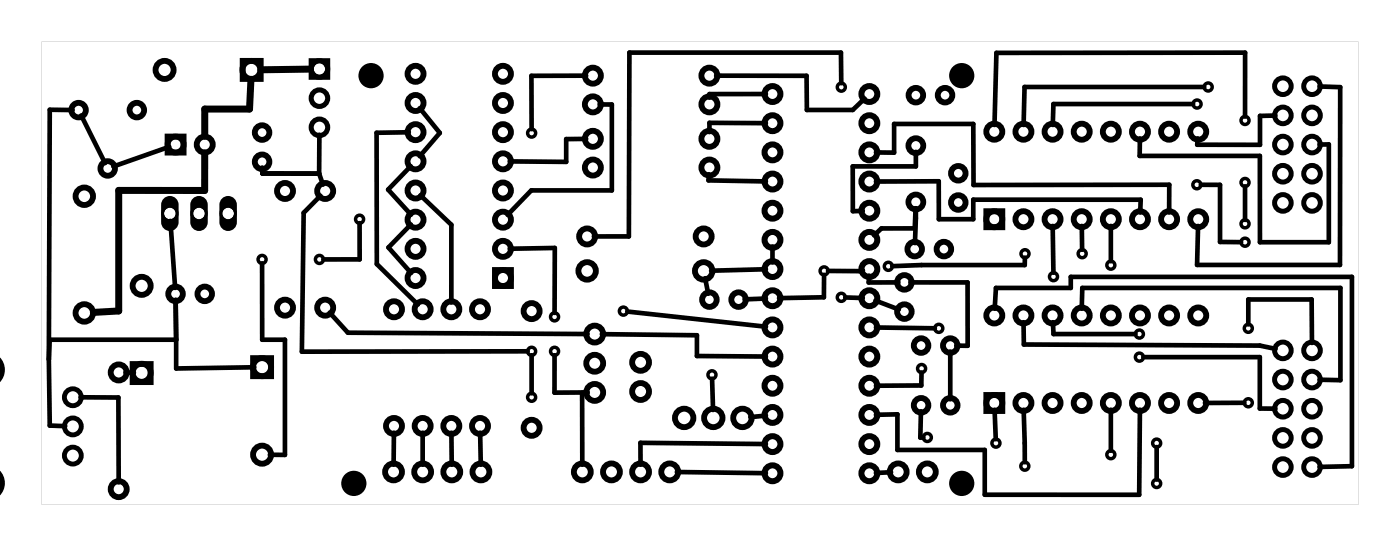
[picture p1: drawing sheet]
<svg xmlns="http://www.w3.org/2000/svg" width="122mm" height="48mm" viewBox="0 0 122 48" stroke-linecap="round" stroke-linejoin="round" font-family="sans-serif">
<g fill="#000">
<path d="M3.6 3.6h114.8v40.3h-114.8zM3.6 3.6v40.3h114.8v-40.3z"/>
<path d="M26.9 5.1h1.9v1.8h-1.9zM27.4 6a.5 .5 0 0 0 1 0 .5 .5 0 0 0-1 0z"/>
<path d="M14.3 17.3a.76 .76 0 0 1 .8-.2 .76 .76 0 0 1 .5 .7v1.5a.76 .76 0 0 1-.8 .8 .76 .76 0 0 1-.8-.8v-1.5zM14.3 18.6a.51 .51 0 0 0 1 0 .51 .51 0 0 0-1 0z"/>
<path d="M16.8 17.3a.76 .76 0 0 1 .8-.2 .76 .76 0 0 1 .5 .7v1.5a.76 .76 0 0 1-.7 .8 .76 .76 0 0 1-.8-.8v-1.5zM16.8 18.6a.55 .55 0 0 0 1.1 0 .55 .55 0 0 0-1.1 0z"/>
<path d="M19.4 17.3a.76 .76 0 0 1 .8-.2 .76 .76 0 0 1 .5 .7v1.5a.76 .76 0 0 1-.8 .8 .76 .76 0 0 1-.8-.8v-1.5zM19.4 18.6a.51 .51 0 0 0 1 0 .51 .51 0 0 0-1 0z"/>
</g>
<g fill="none" stroke="#000" stroke-width=".3">
<circle cx="31.4" cy="19.1" r=".35"/>
<circle cx="46.4" cy="11.6" r=".35"/>
<circle cx="73.4" cy="7.6" r=".35"/>
<circle cx="104.4" cy="16.1" r=".35"/>
<circle cx="104.4" cy="9.1" r=".35"/>
<circle cx="105.3" cy="7.6" r=".35"/>
<circle cx="108.6" cy="15.9" r=".35"/>
<circle cx="108.6" cy="10.5" r=".35"/>
<circle cx="108.6" cy="19.5" r=".35"/>
<circle cx="22.9" cy="22.6" r=".35"/>
<circle cx="27.9" cy="22.6" r=".35"/>
<circle cx="46.4" cy="30.6" r=".35"/>
<circle cx="46.4" cy="34.6" r=".35"/>
<circle cx="48.4" cy="27.6" r=".35"/>
<circle cx="48.4" cy="30.6" r=".35"/>
<circle cx="54.4" cy="27.1" r=".35"/>
<circle cx="62.1" cy="32.6" r=".35"/>
<circle cx="71.9" cy="23.6" r=".35"/>
<circle cx="73.4" cy="25.9" r=".35"/>
<circle cx="77.5" cy="23.2" r=".35"/>
<circle cx="80.4" cy="32.1" r=".35"/>
<circle cx="80.9" cy="38.1" r=".35"/>
<circle cx="81.9" cy="28.6" r=".35"/>
<circle cx="86.8" cy="38.6" r=".35"/>
<circle cx="89.4" cy="22.1" r=".35"/>
<circle cx="91.9" cy="24.1" r=".35"/>
<circle cx="94.4" cy="22.1" r=".35"/>
<circle cx="96.9" cy="23.1" r=".35"/>
<circle cx="96.9" cy="39.6" r=".35"/>
<circle cx="99.3" cy="31.1" r=".35"/>
<circle cx="99.3" cy="29.1" r=".35"/>
<circle cx="100.8" cy="38.6" r=".35"/>
<circle cx="108.6" cy="21.1" r=".35"/>
<circle cx="108.8" cy="35.1" r=".35"/>
<circle cx="108.8" cy="28.6" r=".35"/>
<circle cx="89.4" cy="40.6" r=".35"/>
<circle cx="100.8" cy="42.1" r=".35"/>
</g>
<g fill="none" stroke="#000" stroke-width=".5">
<circle cx="79.8" cy="12.7" r=".65"/>
<circle cx="79.9" cy="17.6" r=".65"/>
</g>
<g fill="none" stroke="#000" stroke-width=".51">
<path d="M14.6 11.9h1.4v1.4h-1.4zM21.2 5.3h1.5v1.6h-1.5zM86 18.4h1.4v1.4h-1.4zM11.6 31.7h1.5v1.6h-1.5zM22.1 31.2h1.5v1.6h-1.5zM43.2 23.5h1.3v1.4h-1.3zM86 34.4h1.4v1.4h-1.4z"/>
<circle cx="6.9" cy="9.6" r=".64"/>
<circle cx="7.4" cy="17.1" r=".76"/>
<circle cx="9.4" cy="14.7" r=".64"/>
<circle cx="11.9" cy="9.6" r=".64"/>
<circle cx="14.4" cy="6.1" r=".79"/>
<circle cx="15.3" cy="12.6" r=".7"/>
<circle cx="17.9" cy="12.6" r=".7"/>
<circle cx="21.9" cy="6.1" r=".79"/>
<circle cx="22.9" cy="14.1" r=".64"/>
<circle cx="22.9" cy="11.5" r=".64"/>
<circle cx="24.9" cy="16.6" r=".7"/>
<circle cx="28.4" cy="16.6" r=".7"/>
<circle cx="36.2" cy="14" r=".7"/>
<circle cx="36.2" cy="19.1" r=".7"/>
<circle cx="36.2" cy="6.4" r=".7"/>
<circle cx="36.2" cy="11.5" r=".7"/>
<circle cx="36.2" cy="9" r=".7"/>
<circle cx="36.2" cy="16.6" r=".7"/>
<circle cx="43.9" cy="19.1" r=".7"/>
<circle cx="43.9" cy="11.5" r=".7"/>
<circle cx="43.9" cy="6.4" r=".7"/>
<circle cx="43.9" cy="14" r=".7"/>
<circle cx="43.9" cy="16.6" r=".7"/>
<circle cx="43.9" cy="9" r=".7"/>
<circle cx="51.7" cy="12.1" r=".7"/>
<circle cx="51.7" cy="9.1" r=".7"/>
<circle cx="51.7" cy="14.6" r=".7"/>
<circle cx="51.7" cy="6.6" r=".7"/>
<circle cx="61.9" cy="6.6" r=".7"/>
<circle cx="61.9" cy="12.1" r=".7"/>
<circle cx="61.9" cy="14.6" r=".7"/>
<circle cx="61.9" cy="9.1" r=".7"/>
<circle cx="79.9" cy="8.3" r=".64"/>
<circle cx="82.4" cy="8.3" r=".64"/>
<circle cx="83.6" cy="17.6" r=".64"/>
<circle cx="83.6" cy="15.1" r=".64"/>
<circle cx="86.7" cy="11.5" r=".7"/>
<circle cx="86.7" cy="19.1" r=".7"/>
<circle cx="89.2" cy="11.5" r=".7"/>
<circle cx="89.2" cy="19.1" r=".7"/>
<circle cx="91.8" cy="11.5" r=".7"/>
<circle cx="91.8" cy="19.1" r=".7"/>
<circle cx="94.3" cy="11.5" r=".7"/>
<circle cx="94.3" cy="19.1" r=".7"/>
<circle cx="96.9" cy="11.5" r=".7"/>
<circle cx="96.9" cy="19.1" r=".7"/>
<circle cx="99.4" cy="11.5" r=".7"/>
<circle cx="99.4" cy="19.1" r=".7"/>
<circle cx="101.9" cy="11.5" r=".7"/>
<circle cx="101.9" cy="19.1" r=".7"/>
<circle cx="104.5" cy="11.5" r=".7"/>
<circle cx="104.5" cy="19.1" r=".7"/>
<circle cx="7.4" cy="27.2" r=".76"/>
<circle cx="10.4" cy="32.4" r=".7"/>
<circle cx="12.4" cy="24.9" r=".79"/>
<circle cx="12.4" cy="32.5" r=".79"/>
<circle cx="15.3" cy="25.6" r=".64"/>
<circle cx="17.9" cy="25.6" r=".64"/>
<circle cx="22.9" cy="32" r=".79"/>
<circle cx="22.9" cy="39.6" r=".79"/>
<circle cx="24.9" cy="26.8" r=".7"/>
<circle cx="28.4" cy="26.8" r=".7"/>
<circle cx="34.4" cy="26.9" r=".7"/>
<circle cx="34.4" cy="37.1" r=".7"/>
<circle cx="36.2" cy="24.2" r=".7"/>
<circle cx="36.2" cy="21.7" r=".7"/>
<circle cx="36.9" cy="26.9" r=".7"/>
<circle cx="36.9" cy="37.1" r=".7"/>
<circle cx="39.4" cy="26.9" r=".7"/>
<circle cx="39.4" cy="37.1" r=".7"/>
<circle cx="41.9" cy="26.9" r=".7"/>
<circle cx="41.9" cy="37.1" r=".7"/>
<circle cx="43.9" cy="24.2" r=".7"/>
<circle cx="43.9" cy="21.7" r=".7"/>
<circle cx="46.4" cy="27.1" r=".7"/>
<circle cx="46.4" cy="37.2" r=".7"/>
<circle cx="51.2" cy="20.6" r=".7"/>
<circle cx="51.2" cy="23.6" r=".76"/>
<circle cx="51.9" cy="31.6" r=".74"/>
<circle cx="51.9" cy="29.1" r=".74"/>
<circle cx="51.9" cy="34.2" r=".74"/>
<circle cx="55.9" cy="34.1" r=".74"/>
<circle cx="55.9" cy="31.5" r=".74"/>
<circle cx="59.7" cy="36.4" r=".8"/>
<circle cx="61.4" cy="20.6" r=".7"/>
<circle cx="61.4" cy="23.6" r=".76"/>
<circle cx="61.9" cy="26.1" r=".64"/>
<circle cx="62.2" cy="36.4" r=".8"/>
<circle cx="64.4" cy="26.1" r=".64"/>
<circle cx="64.7" cy="36.4" r=".8"/>
<circle cx="78.9" cy="27.1" r=".64"/>
<circle cx="78.9" cy="24.6" r=".64"/>
<circle cx="79.8" cy="21.7" r=".64"/>
<circle cx="80.3" cy="30.1" r=".64"/>
<circle cx="80.3" cy="35.3" r=".64"/>
<circle cx="82.3" cy="21.7" r=".64"/>
<circle cx="82.9" cy="30.1" r=".64"/>
<circle cx="82.9" cy="35.3" r=".64"/>
<circle cx="86.7" cy="27.5" r=".7"/>
<circle cx="86.7" cy="35.1" r=".7"/>
<circle cx="89.2" cy="27.5" r=".7"/>
<circle cx="89.2" cy="35.1" r=".7"/>
<circle cx="91.8" cy="27.5" r=".7"/>
<circle cx="91.8" cy="35.1" r=".7"/>
<circle cx="94.3" cy="27.5" r=".7"/>
<circle cx="94.3" cy="35.1" r=".7"/>
<circle cx="96.9" cy="27.5" r=".7"/>
<circle cx="96.9" cy="35.1" r=".7"/>
<circle cx="99.4" cy="27.5" r=".7"/>
<circle cx="99.4" cy="35.1" r=".7"/>
<circle cx="101.9" cy="27.5" r=".7"/>
<circle cx="101.9" cy="35.1" r=".7"/>
<circle cx="104.5" cy="27.5" r=".7"/>
<circle cx="104.5" cy="35.1" r=".7"/>
<circle cx="10.4" cy="42.6" r=".7"/>
<circle cx="34.3" cy="41.1" r=".74"/>
<circle cx="36.9" cy="41.1" r=".74"/>
<circle cx="39.4" cy="41.1" r=".74"/>
<circle cx="41.9" cy="41.1" r=".74"/>
<circle cx="50.8" cy="41.1" r=".74"/>
<circle cx="53.3" cy="41.1" r=".74"/>
<circle cx="55.9" cy="41.1" r=".74"/>
<circle cx="58.4" cy="41.1" r=".74"/>
<circle cx="78.3" cy="41.1" r=".74"/>
<circle cx="80.9" cy="41.1" r=".74"/>
</g>
<g fill="#000">
<circle cx="32.4" cy="6.6" r="1.1"/>
<circle cx="83.9" cy="6.6" r="1.1"/>
<circle cx="30.9" cy="42.1" r="1.1"/>
<circle cx="83.9" cy="42.1" r="1.1"/>
</g>
<g fill="none" stroke="#000" stroke-width=".43">
<circle cx="111.9" cy="7.5" r=".72"/>
<circle cx="111.9" cy="15.1" r=".72"/>
<circle cx="111.9" cy="12.6" r=".72"/>
<circle cx="111.9" cy="10" r=".72"/>
<circle cx="111.9" cy="17.7" r=".72"/>
<circle cx="114.4" cy="7.5" r=".72"/>
<circle cx="114.4" cy="15.1" r=".72"/>
<circle cx="114.4" cy="12.6" r=".72"/>
<circle cx="114.4" cy="10" r=".72"/>
<circle cx="114.4" cy="17.7" r=".72"/>
<circle cx="111.9" cy="30.5" r=".72"/>
<circle cx="111.9" cy="35.6" r=".72"/>
<circle cx="111.9" cy="38.1" r=".72"/>
<circle cx="111.9" cy="33" r=".72"/>
<circle cx="114.4" cy="30.5" r=".72"/>
<circle cx="114.4" cy="35.6" r=".72"/>
<circle cx="114.4" cy="38.1" r=".72"/>
<circle cx="114.4" cy="33" r=".72"/>
<circle cx="111.9" cy="40.7" r=".72"/>
<circle cx="114.4" cy="40.7" r=".72"/>
</g>
<g fill="none" stroke="#000" stroke-width=".52">
<circle cx="67.4" cy="13.3" r=".69"/>
<circle cx="67.4" cy="15.8" r=".69"/>
<circle cx="67.4" cy="8.2" r=".69"/>
<circle cx="67.4" cy="10.7" r=".69"/>
<circle cx="67.4" cy="18.3" r=".69"/>
<circle cx="75.8" cy="15.8" r=".69"/>
<circle cx="75.8" cy="13.3" r=".69"/>
<circle cx="75.8" cy="10.7" r=".69"/>
<circle cx="75.8" cy="8.2" r=".69"/>
<circle cx="75.8" cy="18.3" r=".69"/>
<circle cx="67.4" cy="36.1" r=".69"/>
<circle cx="67.4" cy="33.6" r=".69"/>
<circle cx="67.4" cy="23.4" r=".69"/>
<circle cx="67.4" cy="26" r=".69"/>
<circle cx="67.4" cy="28.5" r=".69"/>
<circle cx="67.4" cy="31" r=".69"/>
<circle cx="67.4" cy="38.7" r=".69"/>
<circle cx="67.4" cy="20.9" r=".69"/>
<circle cx="75.8" cy="36.1" r=".69"/>
<circle cx="75.8" cy="33.6" r=".69"/>
<circle cx="75.8" cy="23.4" r=".69"/>
<circle cx="75.8" cy="31" r=".69"/>
<circle cx="75.8" cy="28.5" r=".69"/>
<circle cx="75.8" cy="26" r=".69"/>
<circle cx="75.8" cy="38.7" r=".69"/>
<circle cx="75.8" cy="20.9" r=".69"/>
<circle cx="67.4" cy="41.2" r=".69"/>
<circle cx="75.8" cy="41.2" r=".69"/>
</g>
<g fill="none" stroke="#000" stroke-width=".44">
<circle cx="27.9" cy="11.1" r=".72"/>
<circle cx="27.9" cy="6" r=".72"/>
<circle cx="27.9" cy="8.5" r=".72"/>
</g>
<g fill="none" stroke="#000" stroke-width=".25">
<circle cx="14.8" cy="18.6" r=".64"/>
<circle cx="17.4" cy="18.6" r=".64"/>
<circle cx="19.9" cy="18.6" r=".64"/>
</g>
<g fill="none" stroke="#000" stroke-width=".42">
<circle cx="6.4" cy="39.7" r=".74"/>
<circle cx="6.4" cy="34.6" r=".74"/>
<circle cx="6.4" cy="37.1" r=".74"/>
</g>
<path d="M-.1 31.4a1.33 1.33 0 0 1 0 1.6M-.1 41.3a1.33 1.33 0 0 1 0 1.5" fill="none" stroke="#000" stroke-width=".45"/>
<g fill="none" stroke="#000" stroke-width=".41">
<path d="M6.3 9.6h-2v21.7M7.1 10.1l2.1 4.1M14.8 12.8l-4.9 1.7M14.9 19.2l.4 5.9M22.9 14.6v.5h4.9M27.8 15.1l.4 1M27.8 11.7v3.4M27.9 17l-1.4 1.5-.2 12.1h19.7M31.4 19.4v3.2h-3.2M35.6 11.5l-2.8 .1 .1 11.4 3.5 3.5M35.8 14.5l-2 2 2 2.2M35.8 19.5l-1.9 2 1.9 2.3"/>
<path d="M36.6 9.4l1.7 2.2-1.7 2M36.7 17l2.7 2.6v6.7M51.1 12.1h-1.7v2h-5M51.1 6.6h-4.8v4.6M52.3 9.1h1v7.5h-7l-2 2.1M61.8 15.2v.5l5 .1M62.4 6.6h7.9v3h4.1l1-1M66.8 8.2h-4.9v.3M66.8 10.7h-4.9v.8M73.3 7.2v-2.6h-18.4l-.1 16h-3M76.4 15.8h5.4l.1 3.3h3v-1.7h14.6l-.1 1.1M76.4 13.3h1.6v-2.5h6.9v5.3h17v2.4"/>
<path d="M79.8 18.1v1.8h-3l-.6 .6M79.9 13.2v1.3h-5.6l.1 3.9h.8M79.9 18.1l-.1 3.1M91.8 19.7v4M91.8 9.1v1.8M91.8 9.1h12.2M94.3 19.7v2M96.9 19.7v3M99.4 12.1v1.5h10.4v7.5h6.1v-8.5h-.9M104.7 16.1h1.7v5h1.8M105 7.6h-15.7l-.1 3.3M108.6 16.2v2.9"/>
<path d="M108.6 10.1v-5.5h-21.7l-.2 6.3M111.2 10.1h-1.3v2.5h-5.5v-.5M115 7.5l1.8 .1v15.5h-12.4l.1-3.4M4.3 31.3v5.8h1.4M7 34.6h3.3v7.4M10.9 32.4h.8M15.3 26.1l.1 3.5M15.4 29.6v2.5l6.8-.1M15.4 29.6h-11.1v1.7M22.9 22.9v6.7h1.9v10h-1.3M28.7 27.2l1.6 1.8 20.9 .1M34.3 37.7v2.8"/>
<path d="M36.9 37.7v2.8M39.4 37.7v2.8M41.9 37.7v2.8M44.4 21.7l4-.1v5.6M46.4 30.9v3.3M48.4 30.9l-.1 3.3h2.9M51.2 34.2h-.4v6.3M52.5 29.1l8.3 .1v1.8h6M54.7 27.1l12.1 1.3M61.5 24.2l.2 1.4M62.1 33l.1 2.7M66.8 38.7l-11-.1v1.9"/>
<path d="M66.8 23.4l-4.8 .2M66.8 26l-1.9 .1M66.8 36.2l-1.4 .1M67.4 21.5v1.4M71.8 23.9v2l-3.9 .1M73.7 25.9h1.5M75.2 23.5l-3 .1M75.8 24l-.1 .6h2.6M76.3 26.2l2.1 .7M76.4 28.5l5.1 .1M79.4 24.6h5v5.5h-1M80.3 35.8l-.1 2.3h.3"/>
<path d="M80.3 32.4v1.2h-3.9M82.9 30.6v4.2M86.7 35.7l.1 2.5M86.7 26.9l.1-1.8h6.6v-1h24.5v16.5l-2.9 .1M89.2 28.1l.1 1.9 20.5 .1 1.4 .3M89.2 35.7l.1 4.5M89.4 22.4l-.1 .7h-9l-2.5 .1M91.8 28.1l.1 1h7.1M94.3 26.9l.1-1.8h22.5v8h-1.9M96.9 35.7v3.5M99.4 35.7l-.1 7.4h-13.4v-3.9h-7.7v-3.1h-1.8M99.7 31.1h10.1v4.5h1.4"/>
<path d="M100.8 38.9v2.9M108.5 35.1h-3.4M108.8 28.2v-2.1h5.6v3.8M59 41.1l7.8 .1M77.7 41.1l-1.3 .1"/>
</g>
<path d="M17.8 13.3v3.3h-7.4v10.5l-2.3 .1M21.9 6.9l-.1 2.6h-3.9v2.4M27.1 6l-4.4 .1" fill="none" stroke="#000" stroke-width=".61"/>
</svg>
